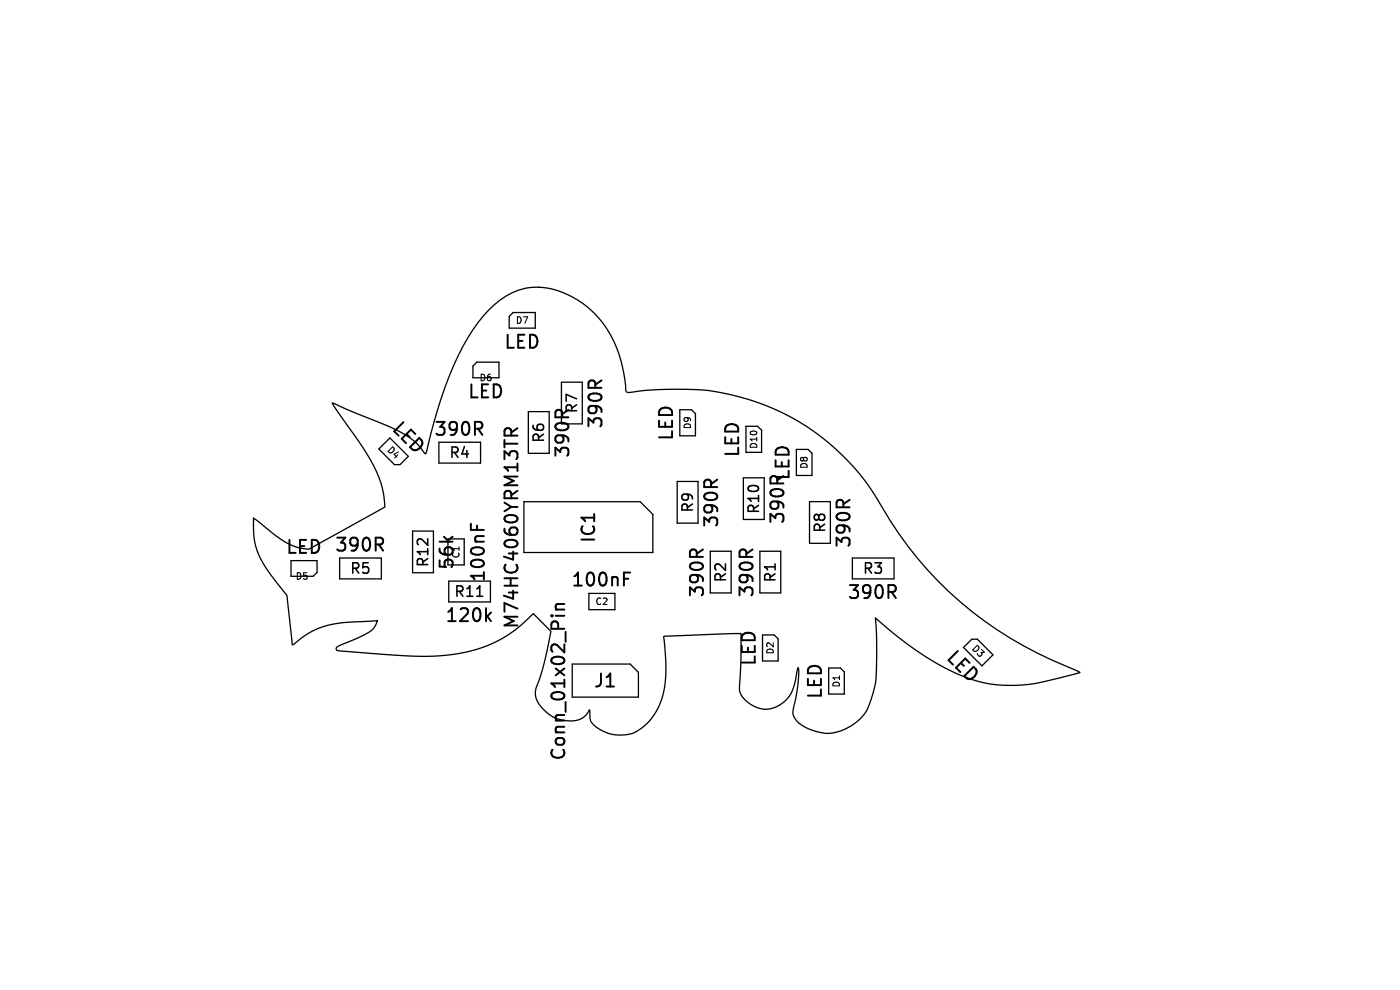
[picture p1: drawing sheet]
<svg xmlns="http://www.w3.org/2000/svg" width="297mm" height="210mm" viewBox="0 0 297 210" stroke-linecap="round" stroke-linejoin="round" font-family="sans-serif">
<defs><g id="words">
<g font-size="3.8">
<text x="106.7" y="74.5">LED</text>
<text x="99" y="85">LED</text>
<text x="82.4" y="91.3" transform="rotate(45 82.4 91.3)">LED</text>
<text x="91.9" y="93">390R</text>
<text x="128.3" y="91.2" transform="rotate(-90 128.3 91.2)">390R</text>
<text x="143.3" y="93.8" transform="rotate(-90 143.3 93.8)">LED</text>
<text x="121.3" y="97.4" transform="rotate(-90 121.3 97.4)">390R</text>
<text x="157.4" y="97.3" transform="rotate(-90 157.4 97.3)">LED</text>
<text x="168" y="102.2" transform="rotate(-90 168 102.2)">LED</text>
<text x="152.9" y="112.2" transform="rotate(-90 152.9 112.2)">390R</text>
<text x="166.9" y="111.5" transform="rotate(-90 166.9 111.5)">390R</text>
<text x="60.4" y="118">LED</text>
<text x="70.8" y="117.6">390R</text>
<text x="126.8" y="115.5" transform="rotate(-90 126.8 115.5)">IC1</text>
<text x="181" y="116.5" transform="rotate(-90 181 116.5)">390R</text>
<text x="96.8" y="121.2" transform="rotate(-90 96.8 121.2)">56k</text>
<text x="103.4" y="123.8" transform="rotate(-90 103.4 123.8)">100nF</text>
<text x="121" y="125">100nF</text>
<text x="149.9" y="127" transform="rotate(-90 149.9 127)">390R</text>
<text x="160.4" y="127" transform="rotate(-90 160.4 127)">390R</text>
<text x="179.6" y="127.6">390R</text>
<text x="94.2" y="132.5">120k</text>
<text x="110.5" y="133.7" transform="rotate(-90 110.5 133.7)">M74HC4060YRM13TR</text>
<text x="160.9" y="141.5" transform="rotate(-90 160.9 141.5)">LED</text>
<text x="200" y="139.9" transform="rotate(45 200 139.9)">LED</text>
<text x="125.7" y="146.4">J1</text>
<text x="174.9" y="148.6" transform="rotate(-90 174.9 148.6)">LED</text>
<text x="120.5" y="161.6" transform="rotate(-90 120.5 161.6)">Conn_01x02_Pin</text>
</g>
<g font-size="3.1">
<text x="122.9" y="87.9" transform="rotate(-90 122.9 87.9)">R7</text>
<text x="115.9" y="94.2" transform="rotate(-90 115.9 94.2)">R6</text>
<text x="95.1" y="97.6">R4</text>
<text x="147.5" y="109" transform="rotate(-90 147.5 109)">R9</text>
<text x="161.5" y="109.3" transform="rotate(-90 161.5 109.3)">R10</text>
<text x="175.5" y="113.3" transform="rotate(-90 175.5 113.3)">R8</text>
<text x="74" y="122.2">R5</text>
<text x="91.3" y="120.6" transform="rotate(-90 91.3 120.6)">R12</text>
<text x="154.5" y="123.8" transform="rotate(-90 154.5 123.8)">R2</text>
<text x="165" y="123.8" transform="rotate(-90 165 123.8)">R1</text>
<text x="182.8" y="122.2">R3</text>
<text x="96.1" y="127.1">R11</text>
</g>
<g font-size="1.9">
<text x="109.2" y="69">D7</text>
<text x="101.6" y="81.2">D6</text>
<text x="81.7" y="95.7" transform="rotate(45 81.7 95.7)">D4</text>
<text x="146.9" y="91.2" transform="rotate(-90 146.9 91.2)">D9</text>
<text x="160.9" y="95.4" transform="rotate(-90 160.9 95.4)">D10</text>
<text x="171.6" y="99.6" transform="rotate(-90 171.6 99.6)">D8</text>
<text x="97.8" y="118.6" transform="rotate(-90 97.8 118.6)">C1</text>
<text x="62.5" y="123.3">D5</text>
<text x="126.1" y="128.6">C2</text>
<text x="205.7" y="137.8" transform="rotate(45 205.7 137.8)">D3</text>
<text x="164.4" y="139" transform="rotate(-90 164.4 139)">D2</text>
<text x="178.5" y="146" transform="rotate(-90 178.5 146)">D1</text>
</g>
</g></defs>
<g fill="none" stroke="#000" stroke-width=".28">
<path d="M101.2 76.8h4.7v3.3h-5.6v-2.4zM108.9 66.3h4.7v3.3h-5.6v-2.5zM70.5 85.5l4 1.8a85.2 85.2 0 0 1 11.2 4.8 13.4 13.4 0 0 1 4.4 4l.2 .2 .1-.4a109.8 109.8 0 0 1 6.8-20.5 31.4 31.4 0 0 1 9-11.8 13.6 13.6 0 0 1 15.4-.5 22.3 22.3 0 0 1 10.9 16.8l.2 2.7a.7 .7 0 0 0 .4 .7 .7 .7 0 0 0 .7-.1 67.1 67.1 0 0 1 19.1 .1 49.2 49.2 0 0 1 34.2 24.2 79.9 79.9 0 0 0 41.3 34.8l.7 .4-1.3 .3a52.2 52.2 0 0 1-10.5 2.3 28 28 0 0 1-17.3-3.9 75.4 75.4 0 0 1-14.3-10.3 76.8 76.8 0 0 1-.1 14.4l-.9 3.2a10.1 10.1 0 0 1-9 6.9 10.4 10.4 0 0 1-6.9-3l-.5-.8a4.2 4.2 0 0 1 .3-2.8 18.5 18.5 0 0 0 .7-7.4l-.3 1a8.8 8.8 0 0 1-3.4 6.8 6 6 0 0 1-8.7-2.6l.3-12.4-16 .5-.4 .2a42.2 42.2 0 0 1 0 11.6 11.5 11.5 0 0 1-6.9 9 8 8 0 0 1-8.6-2.8l-.3-2.3a4.3 4.3 0 0 1-5 2.3 7.6 7.6 0 0 1-6.4-5.4v-1l.4-1.2a43.1 43.1 0 0 0 2.3-8.3l.6-3.1-3.8-3.7-1.6 1.5a27.9 27.9 0 0 1-18.6 7.4 96.6 96.6 0 0 1-14.3-.5l-6.7-.5a.53 .53 0 0 1-.6-.6 .53 .53 0 0 1 .6-.5l.2-.1a25.9 25.9 0 0 0 7-3.5l1-1.7-2.7 .1a24.4 24.4 0 0 0-11.3 2.2l-4.1 2.8-1.1-10.5a43 43 0 0 1-5.7-8 15.8 15.8 0 0 1-1.4-8.4l5.2 4.1a11.7 11.7 0 0 0 6.5 2.5l16.2-8.9-.2-1.5a23.6 23.6 0 0 0-4.6-11.3zM82.7 92.9l-2.3 2.3 3.3 3.4h1.2l1.7-1.8M93.1 93.8h8.8v4.4h-8.8zM112.1 87.3h4.4v8.9h-4.4zM119.1 81.1h4.4v8.8h-4.4zM144.2 86.9h2.5l.8 .8v4.7h-3.3M158.3 90.4h2.4l.9 .9v4.7h-3.3M168.9 95.3h2.5l.9 .9v4.7h-3.4M61.7 118.9v3.3h4.7l.9-.8v-2.5M72.1 118.4h8.8v4.4h-8.8z"/>
<path d="M87.5 112.7h4.4v8.8h-4.4zM95 114.3h3.5v5.5h-3.5M111.1 106.4h24.7l2.7 2.7v8.1h-27.4zM143.7 102.1h4.4v8.9h-4.4zM150.7 116.9h4.4v8.9h-4.4zM157.7 101.4h4.4v8.8h-4.4zM161.2 116.9h4.4v8.9h-4.4zM171.7 106.4h4.5v8.9h-4.5zM180.8 118.4h8.9v4.4h-8.9zM95.2 123.3h8.8v4.4h-8.8zM124.9 125.9v3.4h5.6v-3.4M161.8 134.7h2.4l.9 .8v4.7h-3.3"/>
<path d="M204.4 137.3l1.8-1.7h1.1l3.4 3.3-2.4 2.4M121.4 140.9h12.3l1.7 1.7v5.3h-14zM175.8 141.7h2.5l.8 .8v4.7h-3.3"/>
</g>
<g fill="none" stroke="#000" stroke-width=".41">
<path d="M101.4 90.9l.9 1.4M102.2 89.8l.1 .2-.1 .7M108.5 92.4v-1a.75 .75 0 0 0-.8-.6 .75 .75 0 0 0-.7 .6v1h2.8M109.8 90.8l-1.3 1M118.1 87.1l.2-.2 .7 .2M120.6 86.9l-1.3 1M125.1 80.8l.3-.1 .6 .1M127.6 80.7l-1.3 .9M80.4 115.5l.9 1.3M81.1 114.3l.2 .3-.2 .6M99.9 111.1v1.3M101.2 111.5v.9"/>
<path d="M146.6 116.7l.3-.1 .6 .1M149.1 116.6l-1.3 .9M149.7 101.9l.2-.2 .7 .2M152.2 101.7l-1.4 1M157.1 116.7l.3-.1 .7 .1M159.6 116.6l-1.3 .9M164 101l-.3 .1M177.7 106.2l.3-.2 .7 .2M180.2 106l-1.3 1M103.4 130.7l.8 1.1M104.2 129.9l-1.1 1.1M117 130.6h.2"/>
<path d="M117 130.6l.1 .2 .1-.2M117 130.6l.1-.1 .1 .1M117.9 130.6h1.8M117.9 129.3h1.8M119.7 128.1h-1.4l-.3 .2a.75 .75 0 0 0 .1 1M132.4 122.8h.9M132.4 121.5h1.3M189.1 125.6l.9 1.3M189.9 124.4l.1 .2-.1 .7"/>
</g>
<path d="M101.1 126.5h1.3" fill="none" stroke="#000" stroke-width=".33"/>
<use href="#words"/>
</svg>
